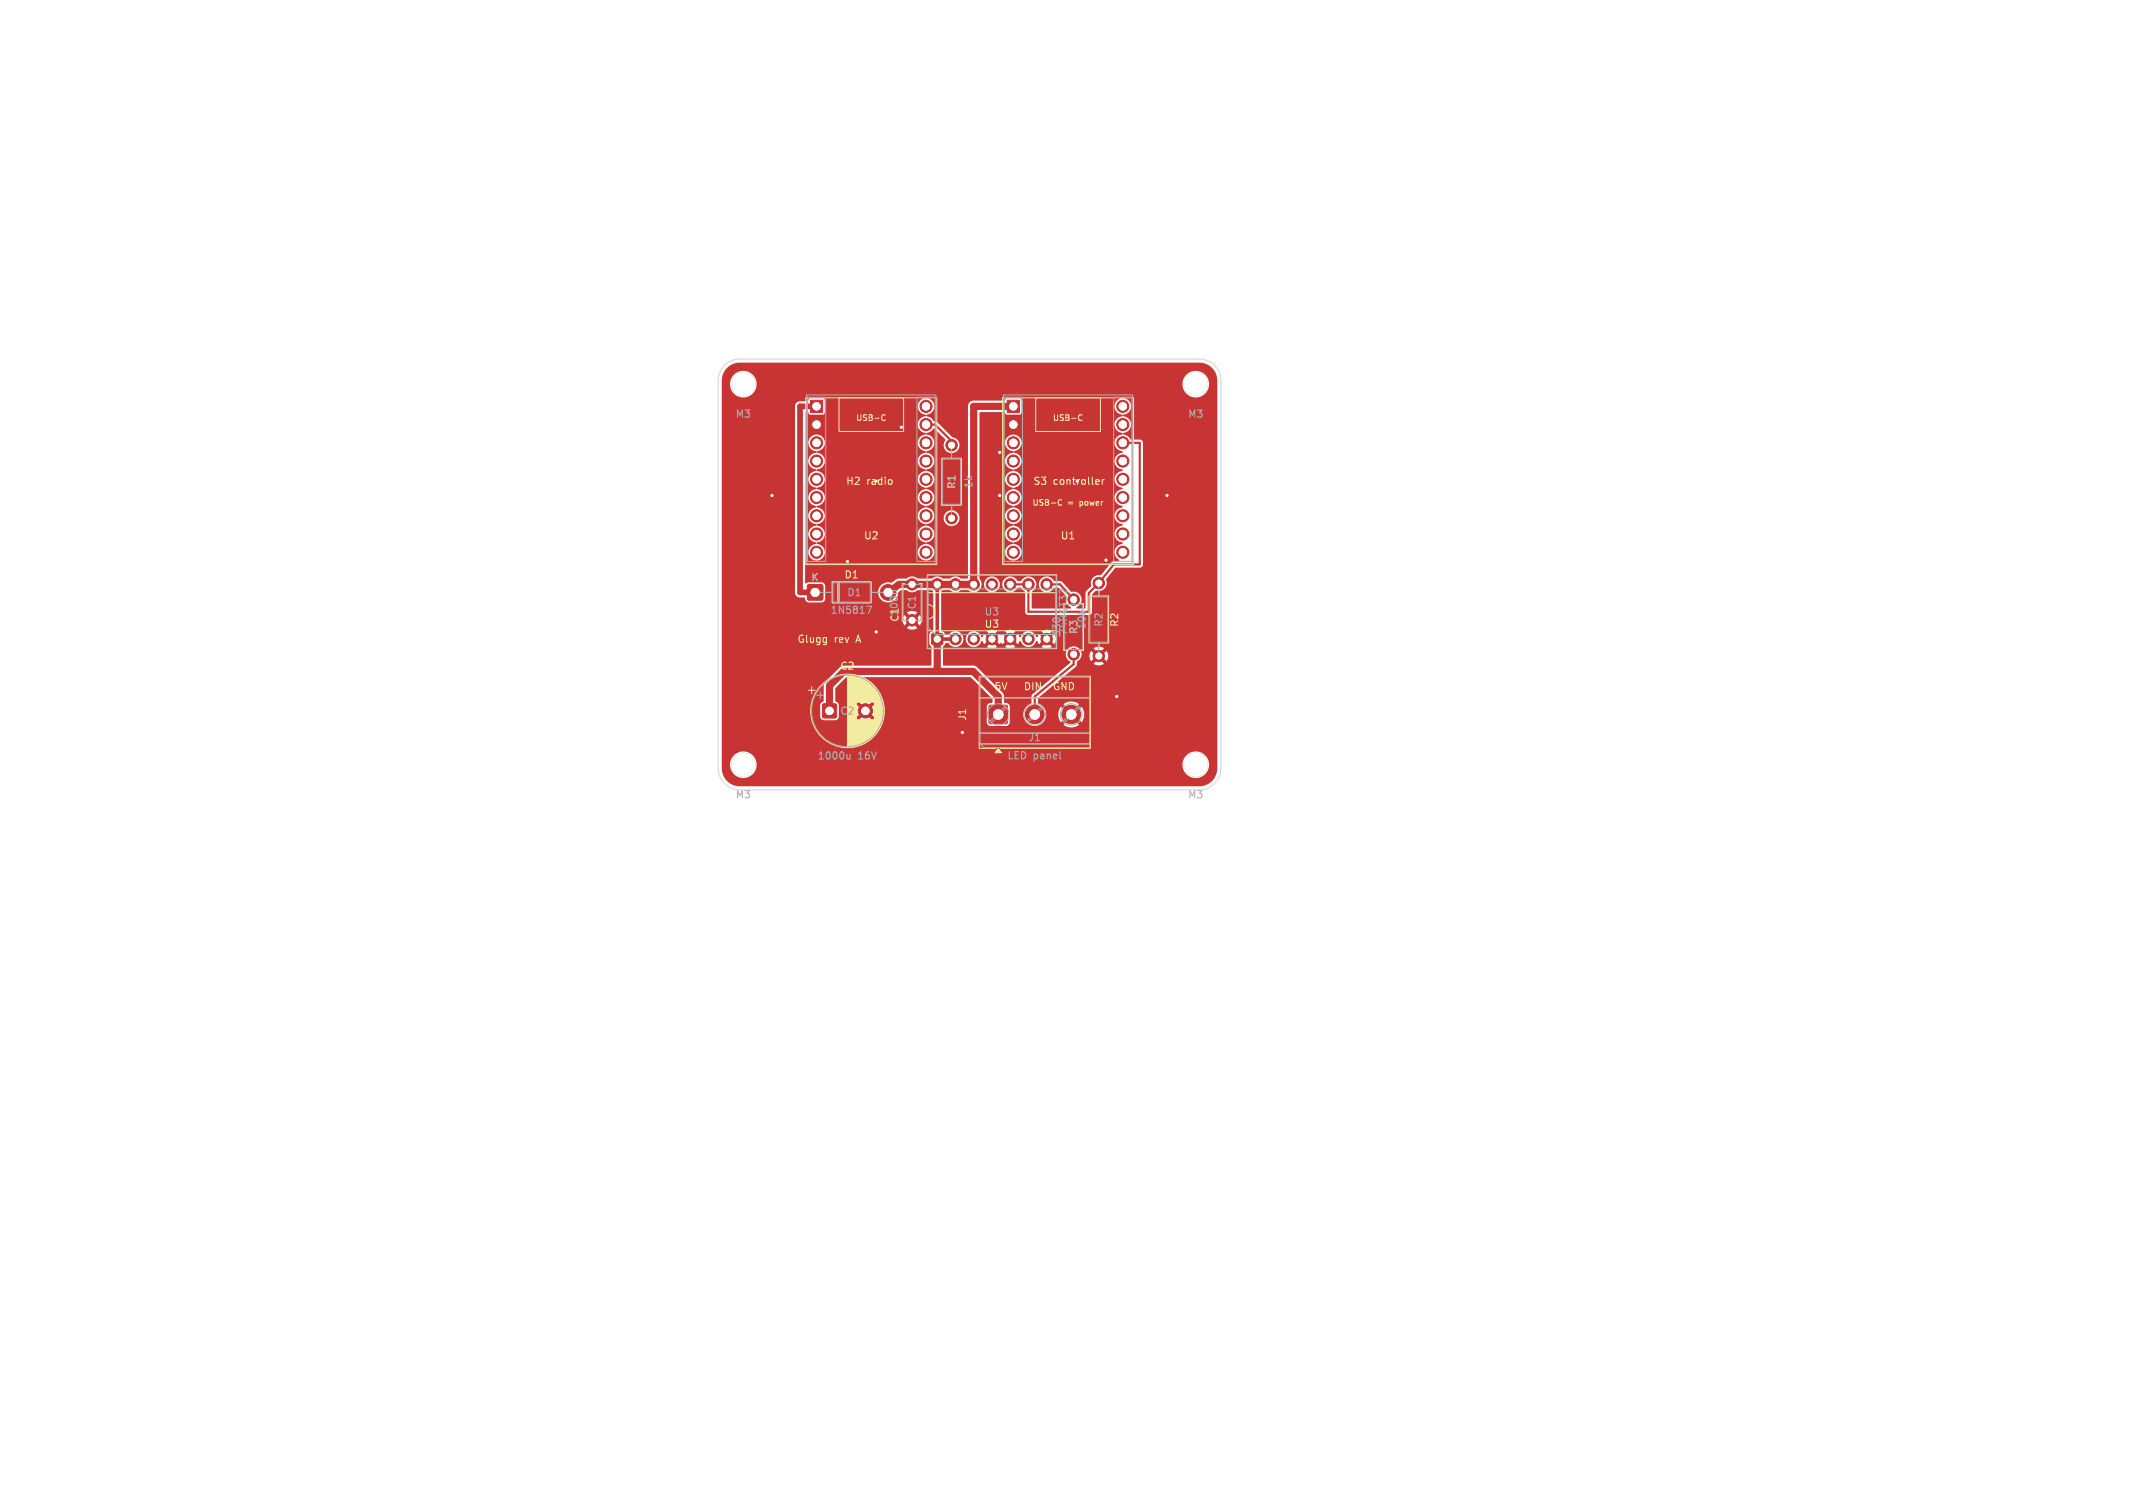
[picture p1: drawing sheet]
<svg xmlns="http://www.w3.org/2000/svg" width="297mm" height="210mm" viewBox="0 0 297 210" stroke-linecap="round" stroke-linejoin="round" font-family="sans-serif">
<defs><g id="words">
<g font-size="1.4" fill="#afafaf">
<text x="102.3" y="58.4">M3</text>
<text x="165.3" y="58.4">M3</text>
<text x="133.2" y="68.2" transform="rotate(-90 133.2 68.2)">R1</text>
<text x="135.6" y="68.1" transform="rotate(-90 135.6 68.1)">1k</text>
<text x="112.9" y="81.1">K</text>
<text x="117.9" y="83.2">D1</text>
<text x="115.6" y="85.7">1N5817</text>
<text x="125.2" y="85.9" transform="rotate(-90 125.2 85.9)">100n</text>
<text x="125.3" y="86.7" transform="rotate(-90 125.3 86.7)">C1</text>
<text x="127.7" y="85" transform="rotate(-90 127.7 85)">C1</text>
<text x="137" y="85.9">U3</text>
<text x="147.9" y="88.9" transform="rotate(-90 147.9 88.9)">330</text>
<text x="148.8" y="88.6" transform="rotate(-90 148.8 88.6)">74HCT32</text>
<text x="150.2" y="88.4" transform="rotate(-90 150.2 88.4)">R3</text>
<text x="151.4" y="87.8" transform="rotate(-90 151.4 87.8)">10k</text>
<text x="153.7" y="87.4" transform="rotate(-90 153.7 87.4)">R2</text>
<text x="116.9" y="99.7">C2</text>
<text x="113.8" y="106">1000u</text>
<text x="119.5" y="106">16V</text>
<text x="140.2" y="105.9">LED</text>
<text x="143.1" y="103.4">J1</text>
<text x="143.9" y="105.9">panel</text>
<text x="102.3" y="111.4">M3</text>
<text x="165.3" y="111.4">M3</text>
</g>
<g font-size="1.4" fill="#f2eda1">
<text x="117.7" y="67.7">H2</text>
<text x="120.7" y="67.7">radio</text>
<text x="143.8" y="67.7">S3</text>
<text x="146.7" y="67.7">controller</text>
<text x="120.2" y="75.3">U2</text>
<text x="147.6" y="75.3">U1</text>
<text x="117.5" y="80.8">D1</text>
<text x="110.9" y="89.7">Glugg</text>
<text x="116.2" y="89.7">rev</text>
<text x="119.4" y="89.7">A</text>
<text x="137" y="87.6">U3</text>
<text x="155.9" y="87.4" transform="rotate(-90 155.9 87.4)">R2</text>
<text x="116.9" y="93.5">C2</text>
<text x="134.7" y="100.5" transform="rotate(-90 134.7 100.5)">J1</text>
<text x="138.4" y="96.3">5V</text>
<text x="143.2" y="96.3">DIN</text>
<text x="147.8" y="96.3">GND</text>
</g>
<g font-size="1.1" fill="#f2eda1">
<text x="119.1" y="58.8">USB-C</text>
<text x="146.5" y="58.8">USB-C</text>
<text x="143.7" y="70.6">USB-C</text>
<text x="148.7" y="70.6">=</text>
<text x="150.5" y="70.6">power</text>
</g>
</g></defs>
<g fill="#c83434" stroke="#c83434" stroke-width=".14">
<path d="M112.8 55.7h1.7v1.7h-1.7z"/>
<path d="M129.8 88.3l.1-.1 1.3 .1 .1 .2-.1 1.2-.2 .1-1.2-.1-.1-.1z"/>
<path d="M112.5 81.5l1.8-.1 .2 .1 .1 .2-.1 1.8-.2 .1-1.8-.1-.1-.1z"/>
<path d="M140.2 55.7h1.8v1.7h-1.8z"/>
<path d="M114.6 98.1l.1-.1 1.7 .1 .1 .2-.1 1.6-.2 .1-1.6-.1-.1-.1z"/>
<path d="M137.8 98.3l.1-.1 2.3 .1 .1 .2-.1 2.2-.1 .1-2.3-.1-.1-.1z"/>
<circle cx="113.7" cy="59.1" r=".85"/>
<circle cx="113.7" cy="61.7" r=".85"/>
<circle cx="113.7" cy="64.2" r=".85"/>
<circle cx="113.7" cy="66.7" r=".85"/>
<circle cx="113.7" cy="69.3" r=".85"/>
<circle cx="113.7" cy="71.8" r=".85"/>
<circle cx="113.7" cy="74.4" r=".85"/>
<circle cx="113.7" cy="76.9" r=".85"/>
<circle cx="128.9" cy="56.6" r=".85"/>
<circle cx="128.9" cy="59.1" r=".85"/>
<circle cx="128.9" cy="61.7" r=".85"/>
<circle cx="128.9" cy="64.2" r=".85"/>
<circle cx="128.9" cy="66.7" r=".85"/>
<circle cx="128.9" cy="69.3" r=".85"/>
<circle cx="128.9" cy="71.8" r=".85"/>
<circle cx="128.9" cy="74.4" r=".85"/>
<circle cx="128.9" cy="76.9" r=".85"/>
<circle cx="153" cy="81.2" r=".8"/>
<circle cx="153" cy="91.4" r=".8"/>
<circle cx="127" cy="81.4" r=".8"/>
<circle cx="127" cy="86.4" r=".8"/>
<circle cx="133" cy="89" r=".8"/>
<circle cx="135.6" cy="89" r=".8"/>
<circle cx="138.1" cy="89" r=".8"/>
<circle cx="140.7" cy="89" r=".8"/>
<circle cx="143.2" cy="89" r=".8"/>
<circle cx="145.7" cy="89" r=".8"/>
<circle cx="145.7" cy="81.4" r=".8"/>
<circle cx="143.2" cy="81.4" r=".8"/>
<circle cx="140.7" cy="81.4" r=".8"/>
<circle cx="138.1" cy="81.4" r=".8"/>
<circle cx="135.6" cy="81.4" r=".8"/>
<circle cx="133" cy="81.4" r=".8"/>
<circle cx="130.5" cy="81.4" r=".8"/>
<circle cx="123.7" cy="82.5" r="1.1"/>
<circle cx="141.1" cy="59.1" r=".85"/>
<circle cx="141.1" cy="61.7" r=".85"/>
<circle cx="141.1" cy="64.2" r=".85"/>
<circle cx="141.1" cy="66.7" r=".85"/>
<circle cx="141.1" cy="69.3" r=".85"/>
<circle cx="141.1" cy="71.8" r=".85"/>
<circle cx="141.1" cy="74.4" r=".85"/>
<circle cx="141.1" cy="76.9" r=".85"/>
<circle cx="156.3" cy="56.6" r=".85"/>
<circle cx="156.3" cy="59.1" r=".85"/>
<circle cx="156.3" cy="61.7" r=".85"/>
<circle cx="156.3" cy="64.2" r=".85"/>
<circle cx="156.3" cy="66.7" r=".85"/>
<circle cx="156.3" cy="69.3" r=".85"/>
<circle cx="156.3" cy="71.8" r=".85"/>
<circle cx="156.3" cy="74.4" r=".85"/>
<circle cx="156.3" cy="76.9" r=".85"/>
<circle cx="149.5" cy="83.5" r=".8"/>
<circle cx="149.5" cy="91.1" r=".8"/>
<circle cx="132.5" cy="72.2" r=".8"/>
<circle cx="132.5" cy="62" r=".8"/>
<circle cx="120.5" cy="99" r="1"/>
<circle cx="144.1" cy="99.5" r="1.3"/>
<circle cx="149.2" cy="99.5" r="1.3"/>
<circle cx="118" cy="78.2" r=".3"/>
<circle cx="134" cy="102" r=".3"/>
<circle cx="122" cy="88" r=".3"/>
<circle cx="125.5" cy="59.5" r=".3"/>
<circle cx="107.5" cy="69" r=".3"/>
<circle cx="154" cy="78" r=".3"/>
<circle cx="155.5" cy="97" r=".3"/>
<circle cx="139.2" cy="63" r=".3"/>
<circle cx="139.2" cy="69" r=".3"/>
<circle cx="162.5" cy="69" r=".3"/>
</g>
<path d="M141.1 56.6h-5.5v24.8h-10.4l-1.5 1.1M115.5 99v-3.5l2-2h18l3.5 3.5v2.5M130.5 89v4.5" fill="none" stroke="#c83434" stroke-width="1"/>
<path d="M130.5 81.4v7.6h2.5" fill="none" stroke="#c83434" stroke-width=".5"/>
<path d="M128.9 59.1h1.3l2.3 2.3v.6M156.3 61.7h2.4v16.9h-3.6l-2.1 2.6-1.4 1.4v2.6h-8.4v-3.8h-2.5M145.7 81.4h1.9l1.9 2.1M149.5 91.1v1.4l-5.4 4.5v2.5" fill="none" stroke="#c83434" stroke-width=".3"/>
<path d="M113.7 56.6h-2.3v25.9h2.1" fill="none" stroke="#c83434" stroke-width=".8"/>
<path d="M101.1 51.3l.5-.4 .5-.2 .9-.2h63.9a2.5 2.5 0 0 1 2.6 2.5v54a2.5 2.5 0 0 1-2.5 2.5h-64a2.5 2.5 0 0 1-2.5-2.5v-.6h1.1a1.85 1.85 0 0 0 1.9 2 1.85 1.85 0 0 0 1.9-2h59.2v.2a1.85 1.85 0 0 0 2.9 1.5 1.85 1.85 0 0 0 0-3.2 1.85 1.85 0 0 0-2.9 1.5h-59.2l-.1-.3a1.85 1.85 0 0 0-1.9-1.5 1.85 1.85 0 0 0-1.8 1.8h-1.1v-8.2h13.7v1.7l.2 .2 .2 .2 1.9-.1 .3-.3v-1h2.2v.5l.3 .5 .7-.8 .4 .4-.8 .7a1.48 1.48 0 0 0 1.8 0l-.8-.7 .4-.4 .7 .8 .1-.1a1.49 1.49 0 0 0-.1-1.7l-.7 .8-.4-.4 .8-.7-.1-.1a1.49 1.49 0 0 0-1.7 .1l.8 .7-.4 .4-.7-.8-.3 .8h-2.2v-.8l-.2-.2-.3-.3v-1.7l1.6-1.6h17.2l3.1 3v.5l-.1 .1a.57 .57 0 0 0-.7 .5v2.3l.2 .2 .2 .2 2.5-.1 .3-.3v-1.3h1.9v.2a1.61 1.61 0 0 0 1.7 1.5 1.61 1.61 0 0 0 1.5-1.7h1.7l.1 .7 .2 .5 .9-.9 .3 .4-.8 .8a1.79 1.79 0 0 0 2.1 0l-.8-.8 .4-.4 .8 .9 .1-.1a1.79 1.79 0 0 0-.1-2.1l-.8 .9-.4-.4 .8-.8v-.1a1.79 1.79 0 0 0-2.1 .1l.8 .8-.3 .4-.9-.9-.2 .5-.1 .5h-1.7a1.98 1.98 0 0 0-1.2-1.5l.1-.7 5.2-4.4 .2-.7 .4-.4 .2-.4h1.1v.4l.2 .4 .7-.7 .1 .2 .3 .2-.7 .6a1.29 1.29 0 0 0 1.4 0l-.7-.6 .3-.2 .1-.2 .7 .6a1.29 1.29 0 0 0 0-1.4l-.7 .7-.1-.2-.3-.1 .7-.8a1.29 1.29 0 0 0-1.4 .1l.7 .7-.3 .1-.1 .2-.7-.7-.2 .7h-1.1a1.11 1.11 0 0 0-.9-1.2 1.11 1.11 0 0 0-1.3 .7 1.11 1.11 0 0 0 .6 1.4v.1l-5.3 4.4-.1 .2v1a1.7 1.7 0 0 0-1.1 1.5h-1.9v-1a.81 .81 0 0 0-.8-.6v-.9l-.2-.4-3.7-3.7-.3-.1h-4.2l-.1-2.6 .3-.5h.5a1.11 1.11 0 0 0 1.3 .5 1.11 1.11 0 0 0 .7-1.2h.4v.2a1.11 1.11 0 0 0 1 1 1.11 1.11 0 0 0 1.2-.8h.2l.1 .4 .7-.7 .1 .2 .3 .2-.7 .7a1.29 1.29 0 0 0 1.4 0l-.6-.7 .2-.1 .1-.3 .7 .7 .2-.2 .2 .2 .7-.7v.2l.3 .2-.7 .7a1.29 1.29 0 0 0 1.5 0l-.7-.7 .3-.2 .1-.2 .6 .7 .3-.4h.1a1.12 1.12 0 0 0 1.1 .8 1.12 1.12 0 0 0 1.1-.8h.2l.2 .4 .6-.7 .1 .2 .3 .2-.7 .7a1.29 1.29 0 0 0 1.5 0l-.7-.7 .3-.2v-.2l.8 .7a1.29 1.29 0 0 0-.1-1.4l-.7 .7-.1-.3-.2-.1 .6-.7a1.29 1.29 0 0 0-1.4 0l.7 .7-.2 .1-.2 .3-.6-.7-.3 .4h-.1a1.12 1.12 0 0 0-1.1-.8 1.12 1.12 0 0 0-1.1 .8h-.2l-.2-.4-.6 .7-.2-.3-.2-.1 .7-.7a1.29 1.29 0 0 0-1.5 0l.7 .7-.2 .1-.1 .3-.7-.7-.2 .2-.2-.2-.7 .7-.1-.3-.2-.1 .6-.7a1.29 1.29 0 0 0-1.4 0l.7 .7-.2 .1-.2 .3-.7-.7-.2 .4h-.2a1.1 1.1 0 0 0-1.1-.8 1.1 1.1 0 0 0-1 1h-.4v-.2a1.16 1.16 0 0 0-.9-.8 1.16 1.16 0 0 0-1.2 .5h-.4l-.2-.3-.3-.3v-5.4l.2-.2h1a1.17 1.17 0 0 0 1.5 0h1a1.1 1.1 0 0 0 1.3 .2 1.1 1.1 0 0 0 .6-1.1h.3v.2a1.1 1.1 0 0 0 1.2 1 1.1 1.1 0 0 0 1-1.2h.4v.2a1.15 1.15 0 0 0 .9 1 1.15 1.15 0 0 0 1.2-.7l.5 .1 .5 .5v2.9l.1 .2 .3 .2 8.7-.1 .3-.3v-2.5l.5-.6a1.18 1.18 0 0 0 1.2-.3 1.18 1.18 0 0 0 .2-1.3l1.3-1.5h3.5l.2-.1 .2-.3v-17.1l-.2-.3-.2-.1h-1.4a1.58 1.58 0 0 0-1.1-.8l.1-.1a1.18 1.18 0 0 0 1.1-1.2 1.18 1.18 0 0 0-1.1-1.1v-.2v-.1a1.15 1.15 0 0 0 .9-1.7 1.15 1.15 0 0 0-1.9 0 1.15 1.15 0 0 0 .8 1.7l.1 .1v.2a1.18 1.18 0 0 0-1.1 1.1 1.18 1.18 0 0 0 1.1 1.2v.1l-.1 .1a1.17 1.17 0 0 0-1 1.2 1.17 1.17 0 0 0 1.1 1.1v.2l-.1 .1a1.17 1.17 0 0 0-1 1.2 1.17 1.17 0 0 0 1.1 1.1v.1l-.1 .1a1.17 1.17 0 0 0-1 1.2 1.17 1.17 0 0 0 1.1 1.1v.2h-.1a1.17 1.17 0 0 0-1 1.2 1.17 1.17 0 0 0 1.1 1.2v.1l-.1 .1a1.17 1.17 0 0 0-1 1.2 1.17 1.17 0 0 0 1.1 1.1v.1l-.1 .1a1.17 1.17 0 0 0-1 1.2 1.17 1.17 0 0 0 1.1 1.1v.2l-.1 .1a1.21 1.21 0 0 0-1 1 1.21 1.21 0 0 0 .6 1.2v.1l-1 .1-1.5 1.9a1.23 1.23 0 0 0-1.4 1.5l-.7 .7-.1 .2v2.2h-1.1h-.1v-.2a1.15 1.15 0 0 0 .6-1.4 1.15 1.15 0 0 0-1.4-.7l-1.2-1.4-1.1-.1a1.11 1.11 0 0 0-1.7-.4 1.11 1.11 0 0 0 0 1.8 1.11 1.11 0 0 0 1.7-.5l.6 .1 1.1 1.2a1.17 1.17 0 0 0 .6 1.5l-.1 .1h-5.3v-2.3a1.13 1.13 0 0 0 .2-1.8 1.13 1.13 0 0 0-1.8 .3h-.4a1.11 1.11 0 0 0-1.2-.6 1.11 1.11 0 0 0-.9 1h-.4v-.2a1.1 1.1 0 0 0-1.2-.8 1.1 1.1 0 0 0-1 1h-.3l-.3-.7v-19h3.5a1.36 1.36 0 0 0 1.2 1.3v.1a1.18 1.18 0 0 0-1.2 1.2 1.18 1.18 0 0 0 1.2 1.2v.1l-.1 .1a1.17 1.17 0 0 0-1 1.2 1.17 1.17 0 0 0 1.1 1.1v.2h-.1a1.17 1.17 0 0 0-1 1.2 1.17 1.17 0 0 0 1.1 1.2v.1l-.1 .1a1.17 1.17 0 0 0-1 1.2 1.17 1.17 0 0 0 1.1 1.1v.1l-.1 .1a1.17 1.17 0 0 0-1 1.2 1.17 1.17 0 0 0 1.1 1.1v.2l-.1 .1a1.15 1.15 0 0 0-.9 1.7 1.15 1.15 0 0 0 2 0 1.15 1.15 0 0 0-.9-1.7l-.1-.1v-.2a1.18 1.18 0 0 0 1.2-1.1 1.18 1.18 0 0 0-1.2-1.2v-.1l.1-.1a1.17 1.17 0 0 0 1-1.2 1.17 1.17 0 0 0-1.1-1.1v-.2l.1-.1a1.17 1.17 0 0 0 1-1.2 1.17 1.17 0 0 0-1.1-1.1v-.1l.1-.1a1.17 1.17 0 0 0 1-1.2 1.17 1.17 0 0 0-1.1-1.1v-.2h.1a1.17 1.17 0 0 0 1-1.2 1.17 1.17 0 0 0-1.1-1.2v-.1l.1-.1a1.15 1.15 0 0 0 1.1-1.2 1.15 1.15 0 0 0-1.2-1.1 1.15 1.15 0 0 0-1.2 1.1h-3.5v-4.2h3.4l.4 .3h1.8l.3-.2-.1-1.9-.2-.2h-1.8l-.4 .4h-4.3l-.4 .2-.3 .5v24l-.1 .1h-.9a1.17 1.17 0 0 0-1.6 0h-1a1.17 1.17 0 0 0-1.5 0h-2a1.17 1.17 0 0 0-1.5 0h-1.2l-.9 .6a1.42 1.42 0 0 0-1.8 1.1 1.42 1.42 0 0 0 1.3 1.6 1.42 1.42 0 0 0 1.5-1.5l.4-.2h.8a1.17 1.17 0 0 0 1.5 0h1.9l.2 .2v5.4v.1a.55 .55 0 0 0-.5 .5v1.3l.3 .4-.1 2.6h-12.3l-.3 .2-2.2 2.2-.1 .3v2.3a.64 .64 0 0 0-.5 .5h-13.7v-11.9h25.2v.4l.2 .4 .7-.7 .1 .2 .3 .2-.7 .7a1.29 1.29 0 0 0 1.4 0l-.7-.7 .2-.1 .2-.3 .7 .7a1.29 1.29 0 0 0 0-1.4l-.7 .6-.2-.2-.2-.1 .7-.7a1.29 1.29 0 0 0-1.4 0l.7 .7-.2 .1-.2 .2-.7-.6-.2 .6h-25.2v-3.7h10.2l.3 .4a1.17 1.17 0 0 0 1 .2l.1 .1a.57 .57 0 0 0 .5 .6h1.8l.3-.2 .2-.3v-1.8a.54 .54 0 0 0-.5-.5h-1.8l-.4 .1-.1-.1v-19.5h.4a1.36 1.36 0 0 0 1.2 1.3v.1a1.18 1.18 0 0 0-1.2 1.2 1.18 1.18 0 0 0 1.2 1.2v.1l-.1 .1a1.17 1.17 0 0 0-1 1.2 1.17 1.17 0 0 0 1.1 1.1v.2h-.1a1.17 1.17 0 0 0-1 1.2 1.17 1.17 0 0 0 1.1 1.2v.1l-.1 .1a1.17 1.17 0 0 0-1 1.2 1.17 1.17 0 0 0 1.1 1.1v.1l-.1 .1a1.17 1.17 0 0 0-1 1.2 1.17 1.17 0 0 0 1.1 1.1v.2l-.1 .1a1.15 1.15 0 0 0-.9 1.7 1.15 1.15 0 0 0 2 0 1.15 1.15 0 0 0-.9-1.7l-.1-.1v-.2a1.18 1.18 0 0 0 1.2-1.1 1.18 1.18 0 0 0-1.2-1.2v-.1l.1-.1a1.17 1.17 0 0 0 1-1.2 1.17 1.17 0 0 0-1.1-1.1v-.2l.1-.1a1.17 1.17 0 0 0 1-1.2 1.17 1.17 0 0 0-1.1-1.1v-.1l.1-.1a1.17 1.17 0 0 0 1-1.2 1.17 1.17 0 0 0-1.1-1.1v-.2h.1a1.17 1.17 0 0 0 1-1.2 1.17 1.17 0 0 0-1.1-1.2v-.1l.1-.1a1.15 1.15 0 0 0 1.1-1.2 1.15 1.15 0 0 0-1.2-1.1 1.15 1.15 0 0 0-1.2 1.1h-.4v-4.2l.1-.1h.3l.1 .3 .2 .1h1.8l.2-.2 .1-1h12.9v.2a1.39 1.39 0 0 0 1.1 1.1v.2a1.18 1.18 0 0 0-1.1 1.1 1.18 1.18 0 0 0 1.1 1.2v.1l-.1 .1a1.17 1.17 0 0 0-1 1.2 1.17 1.17 0 0 0 1.1 1.1v.2l-.1 .1a1.17 1.17 0 0 0-1 1.2 1.17 1.17 0 0 0 1.1 1.1v.1l-.1 .1a1.17 1.17 0 0 0-1 1.2 1.17 1.17 0 0 0 1.1 1.1v.2h-.1a1.17 1.17 0 0 0-1 1.2 1.17 1.17 0 0 0 1.1 1.2v.1l-.1 .1a1.17 1.17 0 0 0-1 1.2 1.17 1.17 0 0 0 1.1 1.1v.1l-.1 .1a1.17 1.17 0 0 0-1 1.2 1.17 1.17 0 0 0 1.1 1.1v.2l-.1 .1a1.15 1.15 0 0 0-.8 1.7 1.15 1.15 0 0 0 1.9 0 1.15 1.15 0 0 0-.9-1.7l-.1-.1 .1-.2a1.18 1.18 0 0 0 1.1-1.1 1.18 1.18 0 0 0-1.1-1.2v-.1v-.1a1.15 1.15 0 0 0 1.1-.9h1.3v.1a1.1 1.1 0 0 0 1.7 .9 1.1 1.1 0 0 0 0-1.9 1.1 1.1 0 0 0-1.7 .9l-1.3-.1a1.18 1.18 0 0 0-1.1-1.3v-.2v-.1a1.17 1.17 0 0 0 1.1-1.2 1.17 1.17 0 0 0-1.1-1.1v-.1v-.1a1.17 1.17 0 0 0 1.1-1.2 1.17 1.17 0 0 0-1.1-1.1v-.2a1.17 1.17 0 0 0 1.1-1.2 1.17 1.17 0 0 0-1.1-1.2v-.1v-.1a1.17 1.17 0 0 0 1.1-1.2 1.17 1.17 0 0 0-1.1-1.1v-.1v-.1a1.58 1.58 0 0 0 1-.6l1.6 1.5a1.12 1.12 0 0 0 .3 1.8 1.12 1.12 0 0 0 1.6-.7 1.12 1.12 0 0 0-.9-1.4l-2.2-2.2a.46 .46 0 0 1-.6-.3l-.3-.3-.5-.1v-.2a1.16 1.16 0 0 0 1.1-1.2 1.16 1.16 0 0 0-1.1-1.2 1.16 1.16 0 0 0-1.2 1.1h-12.9l-.1-.8-.2-.3h-1.8l-.2 .2-.1 .3h-1.2l-.3 .1-.3 .5v26.1h-10.2v-29.2h1.1v.2a1.85 1.85 0 0 0 2 1.8 1.85 1.85 0 0 0 1.8-2h59.2v.2a1.85 1.85 0 0 0 2.9 1.5 1.85 1.85 0 0 0 0-3.2 1.85 1.85 0 0 0-2.9 1.5h-59.2l-.1-.3a1.85 1.85 0 0 0-1.9-1.5 1.85 1.85 0 0 0-1.8 1.8h-1.1l.1-1 .2-.6z" fill="#c83434"/>
<g fill="#fff" stroke="#fff" stroke-width=".14">
<circle cx="118" cy="78.2" r=".15"/>
<circle cx="134" cy="102" r=".15"/>
<circle cx="122" cy="88" r=".15"/>
<circle cx="125.5" cy="59.5" r=".15"/>
<circle cx="107.5" cy="69" r=".15"/>
<circle cx="154" cy="78" r=".15"/>
<circle cx="155.5" cy="97" r=".15"/>
<circle cx="139.2" cy="63" r=".15"/>
<circle cx="139.2" cy="69" r=".15"/>
<circle cx="162.5" cy="69" r=".15"/>
<circle cx="113.7" cy="56.6" r=".5"/>
<circle cx="113.7" cy="59.1" r=".5"/>
<circle cx="113.7" cy="61.7" r=".5"/>
<circle cx="113.7" cy="64.2" r=".5"/>
<circle cx="113.7" cy="66.8" r=".5"/>
<circle cx="113.7" cy="69.3" r=".5"/>
<circle cx="113.7" cy="71.8" r=".5"/>
<circle cx="113.7" cy="74.4" r=".5"/>
<circle cx="113.7" cy="76.9" r=".5"/>
<circle cx="128.9" cy="56.6" r=".5"/>
<circle cx="128.9" cy="59.1" r=".5"/>
<circle cx="128.9" cy="61.7" r=".5"/>
<circle cx="128.9" cy="64.2" r=".5"/>
<circle cx="128.9" cy="66.8" r=".5"/>
<circle cx="128.9" cy="69.3" r=".5"/>
<circle cx="128.9" cy="71.8" r=".5"/>
<circle cx="128.9" cy="74.4" r=".5"/>
<circle cx="128.9" cy="76.9" r=".5"/>
<circle cx="166.5" cy="106.5" r="1.6"/>
<circle cx="153" cy="81.2" r=".4"/>
<circle cx="153" cy="91.4" r=".4"/>
<circle cx="127" cy="81.4" r=".4"/>
<circle cx="127" cy="86.4" r=".4"/>
<circle cx="166.5" cy="53.5" r="1.6"/>
<circle cx="130.5" cy="89" r=".4"/>
<circle cx="133" cy="89" r=".4"/>
<circle cx="135.6" cy="89" r=".4"/>
<circle cx="138.1" cy="89" r=".4"/>
<circle cx="140.7" cy="89" r=".4"/>
<circle cx="143.2" cy="89" r=".4"/>
<circle cx="145.7" cy="89" r=".4"/>
<circle cx="145.7" cy="81.4" r=".4"/>
<circle cx="143.2" cy="81.4" r=".4"/>
<circle cx="140.7" cy="81.4" r=".4"/>
<circle cx="138.1" cy="81.4" r=".4"/>
<circle cx="135.6" cy="81.4" r=".4"/>
<circle cx="133" cy="81.4" r=".4"/>
<circle cx="130.5" cy="81.4" r=".4"/>
<circle cx="103.5" cy="53.5" r="1.6"/>
<circle cx="113.5" cy="82.5" r=".55"/>
<circle cx="123.7" cy="82.5" r=".55"/>
<circle cx="103.5" cy="106.5" r="1.6"/>
<circle cx="141.1" cy="56.6" r=".5"/>
<circle cx="141.1" cy="59.1" r=".5"/>
<circle cx="141.1" cy="61.7" r=".5"/>
<circle cx="141.1" cy="64.2" r=".5"/>
<circle cx="141.1" cy="66.8" r=".5"/>
<circle cx="141.1" cy="69.3" r=".5"/>
<circle cx="141.1" cy="71.8" r=".5"/>
<circle cx="141.1" cy="74.4" r=".5"/>
<circle cx="141.1" cy="76.9" r=".5"/>
<circle cx="156.3" cy="56.6" r=".5"/>
<circle cx="156.3" cy="59.1" r=".5"/>
<circle cx="156.3" cy="61.7" r=".5"/>
<circle cx="156.3" cy="64.2" r=".5"/>
<circle cx="156.3" cy="66.8" r=".5"/>
<circle cx="156.3" cy="69.3" r=".5"/>
<circle cx="156.3" cy="71.8" r=".5"/>
<circle cx="156.3" cy="74.4" r=".5"/>
<circle cx="156.3" cy="76.9" r=".5"/>
<circle cx="149.5" cy="83.5" r=".4"/>
<circle cx="149.5" cy="91.1" r=".4"/>
<circle cx="132.5" cy="72.2" r=".4"/>
<circle cx="132.5" cy="62" r=".4"/>
<circle cx="115.5" cy="99" r=".5"/>
<circle cx="120.5" cy="99" r=".5"/>
<circle cx="139" cy="99.5" r=".65"/>
<circle cx="144.1" cy="99.5" r=".65"/>
<circle cx="149.2" cy="99.5" r=".65"/>
</g>
<path d="M152.9 66.8l.1 .2-.4 .1M153 67.4l-.1 .1M153.5 66.8v.7M153.8 66.8l-.3 .2M115 88.8h.1M115.1 88.8l-.1 .9M115.1 89.4l-.1 .1M143.1 95.1h-.3v1h.3M147.2 95.6h.2M147.4 95.1a.47 .47 0 0 0-.6 .5 .47 .47 0 0 0 .6 .4" fill="none" stroke="#f2eda1" stroke-width=".15"/>
<g fill="none" stroke="#f2eda1" stroke-width=".14">
<path d="M112.2 55.4h18.2v23.2h-18.2zM116.8 55.4h9v4.7h-9zM122.9 57.8h.4M123.3 58.5h-.4M139.6 55.4h18.2v23.2h-18.2zM144.2 55.4h9v4.7h-9zM150.3 57.8h.4M150.7 58.5h-.4M131.1 63.8h2.8v6.6h-2.8zM132.5 63v.8M132.5 70.4v.7M147.5 69.6h.3"/>
<path d="M147.8 70.3h-.3M112.5 96.1h1M113 95.6v1M114.8 82.5h1.1M115.9 81h5.4v3h-5.4zM116.6 81v3M116.8 81v3M116.9 81v3M118 93.9v10.2M118.1 93.9v10.2M118.2 93.9v10.2M118.3 93.9v10.2"/>
<path d="M118.4 93.9v10.2M118.5 93.9v10.2M118.6 94v10M118.7 94v10M118.8 94v10M118.9 94v10M119 94v10M119.1 94v10M119.2 94.1v9.8M119.3 94.1v3.7M119.4 94.1v3.7M119.5 94.1v3.7"/>
<path d="M119.5 94.2v3.6M119.6 94.2v3.6M119.7 94.2v3.6M119.8 94.2v3.6M119.8 94.3v3.5M119.9 94.3v3.5M120 94.3v3.5M120.1 94.4v3.4M120.2 94.4v3.4M120.3 94.5v3.3M120.4 94.5v3.3M120.5 94.6v3.2"/>
<path d="M120.6 94.6v3.2M120.6 94.7v3.1M120.7 94.7v3.1M120.8 94.7v3.1M120.8 94.8v3M120.9 94.8v3M121 94.9v2.9M121.1 95v2.8M121.2 95v2.8M121.2 95.1v2.7M121.3 95.1v2.7M121.3 82.5h1"/>
<path d="M121.4 95.2v2.6M121.5 95.3v2.5M121.6 95.4v2.4M121.7 95.5v2.3M121.8 95.6v6.8M121.8 95.7v6.6M121.9 95.7v6.6M122 95.8v6.4M122 95.9v6.2M122.1 95.9v6.2M122.1 96v6M122.2 96.1v5.8"/>
<path d="M122.2 96.2v5.6M122.3 96.2v5.6M122.3 96.3v5.4M122.4 96.4v5.2M122.4 96.5v5M122.5 96.6v4.8M122.6 96.7v4.6M122.6 96.8v4.4M122.6 96.9v4.2M122.7 97v4M122.7 97.1v3.8M122.8 97.2v3.6"/>
<path d="M122.8 97.3v3.4M122.8 97.4v3.2M122.9 97.5v3M122.9 97.6v2.8M123 97.8v2.4M123 97.9v2.2M123 98.1v1.8M123.1 98.4v1.2M126 81.3h-.4v5.2h.4M128 81.3h.4v5.2h-.4M129.1 80.1h18v10.2h-18zM129.2 82.5h17.9v5.3h-17.9v-1.6a1 1 0 0 0 1-1 1 1 0 0 0-1-1z"/>
<path d="M136.3 97.2h15.5M148.1 84v6.6h.4M150.5 84h.4v6.6h-.4M151.6 83h2.8v6.6h-2.8zM153 82.2v.8M153 89.6v.7M119.3 100.2v3.7M119.4 100.2v3.7M119.5 100.2v3.7M119.5 100.2v3.6M119.6 100.2v3.6M119.7 100.2v3.6"/>
<path d="M119.8 100.2v3.6M119.8 100.2v3.5M119.9 100.2v3.5M120 100.2v3.5M120.1 100.2v3.4M120.2 100.2v3.4M120.3 100.2v3.3M120.4 100.2v3.3M120.5 100.2v3.2M120.6 100.2v3.2M120.6 100.2v3.1M120.7 100.2v3.1"/>
<path d="M120.8 100.2v3.1M120.8 100.2v3M120.9 100.2v3M121 100.2v2.9M121.1 100.2v2.9M121.1 100.2v2.8M121.2 100.2v2.8M121.2 100.2v2.7M121.3 100.2v2.7M121.4 100.2v2.6M121.5 100.2v2.5M121.6 100.2v2.4"/>
<path d="M121.7 100.2v2.3M136.3 102.1h15.5M136.3 103.6h15.5M138.7 104.2h-2.4v-10h15.5v10h-12.5"/>
<circle cx="118" cy="99" r="5.1"/>
</g>
<g fill="#f2eda1" stroke="#f2eda1" stroke-width=".14">
<path d="M139 104.2l.4 .6h-.8z"/>
<circle cx="113.7" cy="56.6" r=".5"/>
<circle cx="113.7" cy="59.1" r=".5"/>
<circle cx="113.7" cy="61.7" r=".5"/>
<circle cx="113.7" cy="64.2" r=".5"/>
<circle cx="113.7" cy="66.8" r=".5"/>
<circle cx="113.7" cy="69.3" r=".5"/>
<circle cx="113.7" cy="71.8" r=".5"/>
<circle cx="113.7" cy="74.4" r=".5"/>
<circle cx="113.7" cy="76.9" r=".5"/>
<circle cx="128.9" cy="56.6" r=".5"/>
<circle cx="128.9" cy="59.1" r=".5"/>
<circle cx="128.9" cy="61.7" r=".5"/>
<circle cx="128.9" cy="64.2" r=".5"/>
<circle cx="128.9" cy="66.8" r=".5"/>
<circle cx="128.9" cy="69.3" r=".5"/>
<circle cx="128.9" cy="71.8" r=".5"/>
<circle cx="128.9" cy="74.4" r=".5"/>
<circle cx="128.9" cy="76.9" r=".5"/>
<circle cx="166.5" cy="106.5" r="1.6"/>
<circle cx="153" cy="81.2" r=".4"/>
<circle cx="153" cy="91.4" r=".4"/>
<circle cx="127" cy="81.4" r=".4"/>
<circle cx="127" cy="86.4" r=".4"/>
<circle cx="166.5" cy="53.5" r="1.6"/>
<circle cx="130.5" cy="89" r=".4"/>
<circle cx="133" cy="89" r=".4"/>
<circle cx="135.6" cy="89" r=".4"/>
<circle cx="138.1" cy="89" r=".4"/>
<circle cx="140.7" cy="89" r=".4"/>
<circle cx="143.2" cy="89" r=".4"/>
<circle cx="145.7" cy="89" r=".4"/>
<circle cx="145.7" cy="81.4" r=".4"/>
<circle cx="143.2" cy="81.4" r=".4"/>
<circle cx="140.7" cy="81.4" r=".4"/>
<circle cx="138.1" cy="81.4" r=".4"/>
<circle cx="135.6" cy="81.4" r=".4"/>
<circle cx="133" cy="81.4" r=".4"/>
<circle cx="130.5" cy="81.4" r=".4"/>
<circle cx="103.5" cy="53.5" r="1.6"/>
<circle cx="113.5" cy="82.5" r=".55"/>
<circle cx="123.7" cy="82.5" r=".55"/>
<circle cx="103.5" cy="106.5" r="1.6"/>
<circle cx="141.1" cy="56.6" r=".5"/>
<circle cx="141.1" cy="59.1" r=".5"/>
<circle cx="141.1" cy="61.7" r=".5"/>
<circle cx="141.1" cy="64.2" r=".5"/>
<circle cx="141.1" cy="66.8" r=".5"/>
<circle cx="141.1" cy="69.3" r=".5"/>
<circle cx="141.1" cy="71.8" r=".5"/>
<circle cx="141.1" cy="74.4" r=".5"/>
<circle cx="141.1" cy="76.9" r=".5"/>
<circle cx="156.3" cy="56.6" r=".5"/>
<circle cx="156.3" cy="59.1" r=".5"/>
<circle cx="156.3" cy="61.7" r=".5"/>
<circle cx="156.3" cy="64.2" r=".5"/>
<circle cx="156.3" cy="66.8" r=".5"/>
<circle cx="156.3" cy="69.3" r=".5"/>
<circle cx="156.3" cy="71.8" r=".5"/>
<circle cx="156.3" cy="74.4" r=".5"/>
<circle cx="156.3" cy="76.9" r=".5"/>
<circle cx="149.5" cy="83.5" r=".4"/>
<circle cx="149.5" cy="91.1" r=".4"/>
<circle cx="132.5" cy="72.2" r=".4"/>
<circle cx="132.5" cy="62" r=".4"/>
<circle cx="115.5" cy="99" r=".5"/>
<circle cx="120.5" cy="99" r=".5"/>
<circle cx="139" cy="99.5" r=".65"/>
<circle cx="144.1" cy="99.5" r=".65"/>
<circle cx="149.2" cy="99.5" r=".65"/>
</g>
<g fill="none" stroke="#afafaf" stroke-width=".15">
<path d="M102.7 53.4h.6M102.7 53v1M103.3 53v1M103.7 54h.6M103.7 53.2l.3-.2v1M165.7 53v1M165.7 53.4h.6M166.3 53v1M166.7 53.1l.4-.1 .2 .2-.6 .8h.6M120.7 84.4h.6l-.4 1M125 82.2h-.6l-.1 .3M146.8 86.1h.6"/>
<path d="M148.5 82.1v.6l-.5-.6h-.3l-.2 .2M102.7 106.4h.6M102.7 106v1M103.3 106v1M103.7 106h.6l-.3 .3 .3 .1v.5l-.2 .1-.4-.1M118.4 105v.7M118.4 105.6l-.2 .1h-.2M147.6 105.6l.1 .1M165.7 106v1M165.7 106.4h.6M166.3 106v1M167 105.9l-.3 .7h.7"/>
<path d="M167.2 106.3v.7"/>
</g>
<g fill="none" stroke="#afafaf" stroke-width=".14">
<path d="M112.3 55h18v23.5h-18zM112.4 55.3h2.6v22.9h-2.6zM127.7 55.3h2.5v22.9h-2.5zM139.7 55h18v23.5h-18zM139.8 55.3h2.6v22.9h-2.6zM155.1 55.3h2.5v22.9h-2.5zM131.2 63.9h2.5v6.3h-2.5zM132.5 62v1.9M132.5 70.2v2M113.5 82.5h2.5M113.7 96.8h1M114.2 96.3v1"/>
<path d="M116 81.2h5.2v2.7h-5.2zM116.7 81.2v2.7M116.8 81.2v2.7M116.9 81.2v2.7M121.2 82.5h2.5M125.8 81.4h2.4v5h-2.4zM129.2 80.1h17.9v10.2h-17.9zM129.2 82h17.8v6.4h-16.8l-1-1zM136.5 94.3h15.2v9.8h-14.7l-.5-.5zM136.5 97.2h15.2M140 98.4l-2.1 2.1M140.1 98.5l-2.1 2.1"/>
<path d="M145 98.4l-2.1 2.1M145.2 98.5l-2.1 2.1M148.2 84.2h2.5v6.3h-2.5zM149.5 83.5v.7M149.5 90.5v.6M150.1 98.4l-2.1 2.1M150.3 98.5l-2.1 2.1M151.7 83.1h2.6v6.3h-2.6zM153 81.2v1.9M153 89.4v2M136.5 102.1h15.2M136.5 103.6h15.2"/>
<circle cx="118" cy="99" r="5"/>
<circle cx="139" cy="99.5" r="1.5"/>
<circle cx="144.1" cy="99.5" r="1.5"/>
<circle cx="149.2" cy="99.5" r="1.5"/>
</g>
<g fill="#afafaf" stroke="#afafaf" stroke-width=".14">
<circle cx="113.7" cy="56.6" r=".5"/>
<circle cx="113.7" cy="59.1" r=".5"/>
<circle cx="113.7" cy="61.7" r=".5"/>
<circle cx="113.7" cy="64.2" r=".5"/>
<circle cx="113.7" cy="66.8" r=".5"/>
<circle cx="113.7" cy="69.3" r=".5"/>
<circle cx="113.7" cy="71.8" r=".5"/>
<circle cx="113.7" cy="74.4" r=".5"/>
<circle cx="113.7" cy="76.9" r=".5"/>
<circle cx="128.9" cy="56.6" r=".5"/>
<circle cx="128.9" cy="59.1" r=".5"/>
<circle cx="128.9" cy="61.7" r=".5"/>
<circle cx="128.9" cy="64.2" r=".5"/>
<circle cx="128.9" cy="66.8" r=".5"/>
<circle cx="128.9" cy="69.3" r=".5"/>
<circle cx="128.9" cy="71.8" r=".5"/>
<circle cx="128.9" cy="74.4" r=".5"/>
<circle cx="128.9" cy="76.9" r=".5"/>
<circle cx="166.5" cy="106.5" r="1.6"/>
<circle cx="153" cy="81.2" r=".4"/>
<circle cx="153" cy="91.4" r=".4"/>
<circle cx="127" cy="81.4" r=".4"/>
<circle cx="127" cy="86.4" r=".4"/>
<circle cx="166.5" cy="53.5" r="1.6"/>
<circle cx="130.5" cy="89" r=".4"/>
<circle cx="133" cy="89" r=".4"/>
<circle cx="135.6" cy="89" r=".4"/>
<circle cx="138.1" cy="89" r=".4"/>
<circle cx="140.7" cy="89" r=".4"/>
<circle cx="143.2" cy="89" r=".4"/>
<circle cx="145.7" cy="89" r=".4"/>
<circle cx="145.7" cy="81.4" r=".4"/>
<circle cx="143.2" cy="81.4" r=".4"/>
<circle cx="140.7" cy="81.4" r=".4"/>
<circle cx="138.1" cy="81.4" r=".4"/>
<circle cx="135.6" cy="81.4" r=".4"/>
<circle cx="133" cy="81.4" r=".4"/>
<circle cx="130.5" cy="81.4" r=".4"/>
<circle cx="103.5" cy="53.5" r="1.6"/>
<circle cx="113.5" cy="82.5" r=".55"/>
<circle cx="123.7" cy="82.5" r=".55"/>
<circle cx="103.5" cy="106.5" r="1.6"/>
<circle cx="141.1" cy="56.6" r=".5"/>
<circle cx="141.1" cy="59.1" r=".5"/>
<circle cx="141.1" cy="61.7" r=".5"/>
<circle cx="141.1" cy="64.2" r=".5"/>
<circle cx="141.1" cy="66.8" r=".5"/>
<circle cx="141.1" cy="69.3" r=".5"/>
<circle cx="141.1" cy="71.8" r=".5"/>
<circle cx="141.1" cy="74.4" r=".5"/>
<circle cx="141.1" cy="76.9" r=".5"/>
<circle cx="156.3" cy="56.6" r=".5"/>
<circle cx="156.3" cy="59.1" r=".5"/>
<circle cx="156.3" cy="61.7" r=".5"/>
<circle cx="156.3" cy="64.2" r=".5"/>
<circle cx="156.3" cy="66.8" r=".5"/>
<circle cx="156.3" cy="69.3" r=".5"/>
<circle cx="156.3" cy="71.8" r=".5"/>
<circle cx="156.3" cy="74.4" r=".5"/>
<circle cx="156.3" cy="76.9" r=".5"/>
<circle cx="149.5" cy="83.5" r=".4"/>
<circle cx="149.5" cy="91.1" r=".4"/>
<circle cx="132.5" cy="72.2" r=".4"/>
<circle cx="132.5" cy="62" r=".4"/>
<circle cx="115.5" cy="99" r=".5"/>
<circle cx="120.5" cy="99" r=".5"/>
<circle cx="139" cy="99.5" r=".65"/>
<circle cx="144.1" cy="99.5" r=".65"/>
<circle cx="149.2" cy="99.5" r=".65"/>
</g>
<path d="M100.9 50.9a3 3 0 0 1 2.1-.9h64a3 3 0 0 1 3 3v54a3 3 0 0 1-3 3h-64a3 3 0 0 1-3-3v-54a3 3 0 0 1 .9-2.1z" fill="none" stroke="#d0d2cd" stroke-width=".14"/>
<g fill="#d0d2cd" stroke="#d0d2cd" stroke-width=".14">
<circle cx="113.7" cy="56.6" r=".5"/>
<circle cx="113.7" cy="59.1" r=".5"/>
<circle cx="113.7" cy="61.7" r=".5"/>
<circle cx="113.7" cy="64.2" r=".5"/>
<circle cx="113.7" cy="66.8" r=".5"/>
<circle cx="113.7" cy="69.3" r=".5"/>
<circle cx="113.7" cy="71.8" r=".5"/>
<circle cx="113.7" cy="74.4" r=".5"/>
<circle cx="113.7" cy="76.9" r=".5"/>
<circle cx="128.9" cy="56.6" r=".5"/>
<circle cx="128.9" cy="59.1" r=".5"/>
<circle cx="128.9" cy="61.7" r=".5"/>
<circle cx="128.9" cy="64.2" r=".5"/>
<circle cx="128.9" cy="66.8" r=".5"/>
<circle cx="128.9" cy="69.3" r=".5"/>
<circle cx="128.9" cy="71.8" r=".5"/>
<circle cx="128.9" cy="74.4" r=".5"/>
<circle cx="128.9" cy="76.9" r=".5"/>
<circle cx="166.5" cy="106.5" r="1.6"/>
<circle cx="153" cy="81.2" r=".4"/>
<circle cx="153" cy="91.4" r=".4"/>
<circle cx="127" cy="81.4" r=".4"/>
<circle cx="127" cy="86.4" r=".4"/>
<circle cx="166.5" cy="53.5" r="1.6"/>
<circle cx="130.5" cy="89" r=".4"/>
<circle cx="133" cy="89" r=".4"/>
<circle cx="135.6" cy="89" r=".4"/>
<circle cx="138.1" cy="89" r=".4"/>
<circle cx="140.7" cy="89" r=".4"/>
<circle cx="143.2" cy="89" r=".4"/>
<circle cx="145.7" cy="89" r=".4"/>
<circle cx="145.7" cy="81.4" r=".4"/>
<circle cx="143.2" cy="81.4" r=".4"/>
<circle cx="140.7" cy="81.4" r=".4"/>
<circle cx="138.1" cy="81.4" r=".4"/>
<circle cx="135.6" cy="81.4" r=".4"/>
<circle cx="133" cy="81.4" r=".4"/>
<circle cx="130.5" cy="81.4" r=".4"/>
<circle cx="103.5" cy="53.5" r="1.6"/>
<circle cx="113.5" cy="82.5" r=".55"/>
<circle cx="123.7" cy="82.5" r=".55"/>
<circle cx="103.5" cy="106.5" r="1.6"/>
<circle cx="141.1" cy="56.6" r=".5"/>
<circle cx="141.1" cy="59.1" r=".5"/>
<circle cx="141.1" cy="61.7" r=".5"/>
<circle cx="141.1" cy="64.2" r=".5"/>
<circle cx="141.1" cy="66.8" r=".5"/>
<circle cx="141.1" cy="69.3" r=".5"/>
<circle cx="141.1" cy="71.8" r=".5"/>
<circle cx="141.1" cy="74.4" r=".5"/>
<circle cx="141.1" cy="76.9" r=".5"/>
<circle cx="156.3" cy="56.6" r=".5"/>
<circle cx="156.3" cy="59.1" r=".5"/>
<circle cx="156.3" cy="61.7" r=".5"/>
<circle cx="156.3" cy="64.2" r=".5"/>
<circle cx="156.3" cy="66.8" r=".5"/>
<circle cx="156.3" cy="69.3" r=".5"/>
<circle cx="156.3" cy="71.8" r=".5"/>
<circle cx="156.3" cy="74.4" r=".5"/>
<circle cx="156.3" cy="76.9" r=".5"/>
<circle cx="149.5" cy="83.5" r=".4"/>
<circle cx="149.5" cy="91.1" r=".4"/>
<circle cx="132.5" cy="72.2" r=".4"/>
<circle cx="132.5" cy="62" r=".4"/>
<circle cx="115.5" cy="99" r=".5"/>
<circle cx="120.5" cy="99" r=".5"/>
<circle cx="139" cy="99.5" r=".65"/>
<circle cx="144.1" cy="99.5" r=".65"/>
<circle cx="149.2" cy="99.5" r=".65"/>
</g>
<use href="#words"/>
</svg>
